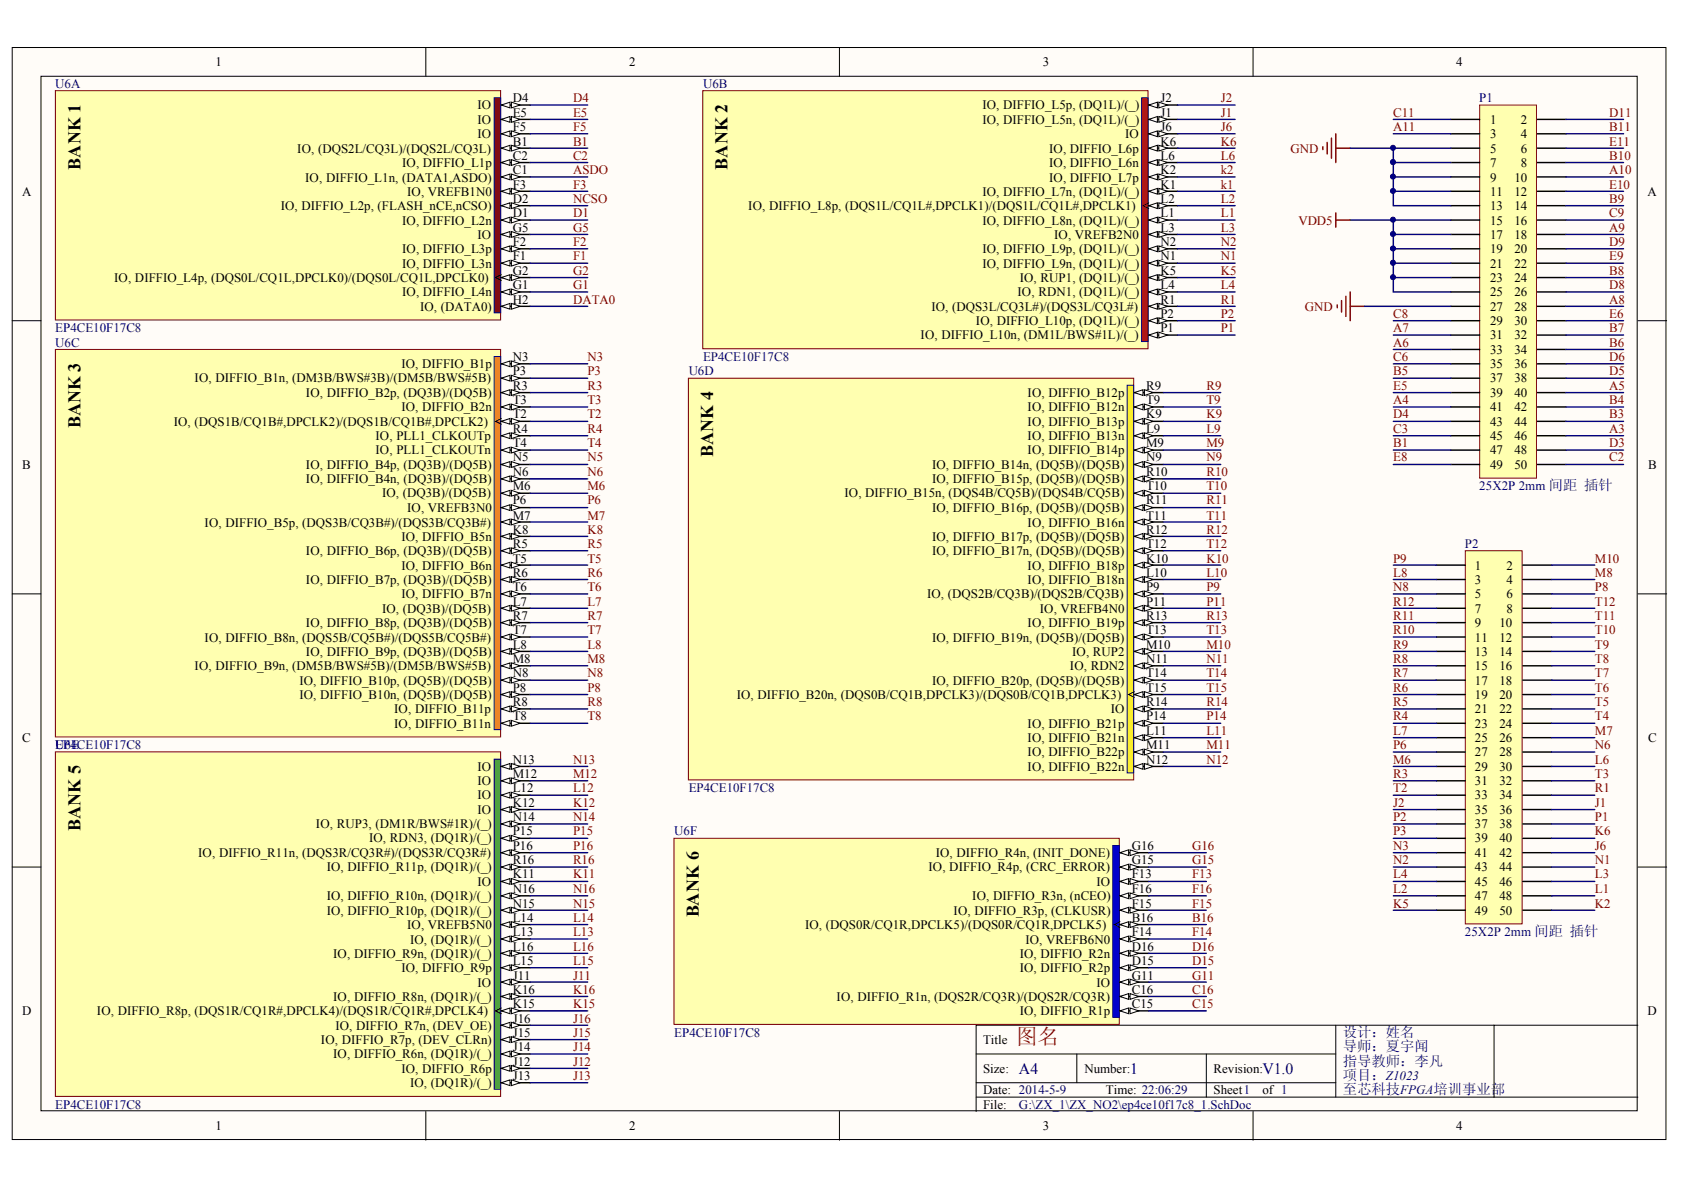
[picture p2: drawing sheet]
<svg xmlns="http://www.w3.org/2000/svg" width="297mm" height="210mm" viewBox="0 0 297 210" stroke-linecap="round" stroke-linejoin="round" font-family="sans-serif">
<defs><g id="words">
<text font-size="3.8" fill="#800000" x="179.2" y="184.2">图名</text>
<g font-size="3.2">
<text x="14.2" y="30" transform="rotate(-90 14.2 30)">BANK 1</text>
<text x="128.3" y="30" transform="rotate(-90 128.3 30)">BANK 2</text>
<text x="14.2" y="75.6" transform="rotate(-90 14.2 75.6)">BANK 3</text>
<text x="125.8" y="80.6" transform="rotate(-90 125.8 80.6)">BANK 4</text>
<text x="14.2" y="146.6" transform="rotate(-90 14.2 146.6)">BANK 5</text>
<text x="123.2" y="161.8" transform="rotate(-90 123.2 161.8)">BANK 6</text>
</g>
<g font-size="2.8" fill="#000080">
<text x="179.7" y="189.4">A4</text>
<text x="199.4" y="189.4">1</text>
<text x="222.7" y="189.4">V1.0</text>
</g>
<g font-size="2.5" fill="#000080">
<text x="236.9" y="182.9">设计：姓名</text>
<text x="236.9" y="185.4">导师：夏宇闻</text>
<text x="236.9" y="188">指导教师：李凡</text>
<text x="236.9" y="190.5">项目：Z1023</text>
<text x="236.9" y="193">至芯科技FPGA培训事业部</text>
</g>
<g font-size="2.3">
<text x="38" y="11.6">1</text>
<text x="111" y="11.6">2</text>
<text x="183.9" y="11.6">3</text>
<text x="256.9" y="11.6">4</text>
<text x="90.4" y="18">D4</text>
<text x="204.7" y="18">J2</text>
<text x="84.2" y="19.2">IO</text>
<text x="84.2" y="21.9">IO</text>
<text x="90.4" y="20.6">E5</text>
<text x="90.4" y="23.2">F5</text>
<text x="173.3" y="19.2">IO, DIFFIO_L5p, (DQ1L)/(_)</text>
<text x="173.3" y="21.9">IO, DIFFIO_L5n, (DQ1L)/(_)</text>
<text x="204.7" y="20.6">J1</text>
<text x="204.7" y="23.2">J6</text>
<text x="262.8" y="21.9">1</text>
<text x="268.3" y="21.9">2</text>
<text x="52.4" y="27">IO, (DQS2L/CQ3L)/(DQS2L/CQ3L)</text>
<text x="70.9" y="29.5">IO, DIFFIO_L1p</text>
<text x="84.2" y="24.4">IO</text>
<text x="90.4" y="25.7">B1</text>
<text x="90.4" y="28.2">C2</text>
<text x="185.1" y="27">IO, DIFFIO_L6p</text>
<text x="185.1" y="29.5">IO, DIFFIO_L6n</text>
<text x="198.5" y="24.4">IO</text>
<text x="204.7" y="25.7">K6</text>
<text x="204.7" y="28.2">L6</text>
<text x="262.8" y="24.4">3</text>
<text x="262.8" y="27">5</text>
<text x="262.8" y="29.5">7</text>
<text x="268.3" y="24.4">4</text>
<text x="268.3" y="27">6</text>
<text x="268.3" y="29.5">8</text>
<text x="3.9" y="34.6">A</text>
<text x="53.8" y="32">IO, DIFFIO_L1n, (DATA1,ASDO)</text>
<text x="71.8" y="34.6">IO, VREFB1N0</text>
<text x="90.4" y="30.8">C1</text>
<text x="90.4" y="33.3">F3</text>
<text x="90.4" y="35.8">D2</text>
<text x="173.3" y="34.6">IO, DIFFIO_L7n, (DQ1L)/(_)</text>
<text x="185.1" y="32">IO, DIFFIO_L7p</text>
<text x="204.7" y="30.8">K2</text>
<text x="204.7" y="33.3">K1</text>
<text x="204.7" y="35.8">L2</text>
<text x="262.8" y="32">9</text>
<text x="262.8" y="34.6">11</text>
<text x="267.1" y="32">10</text>
<text x="267.1" y="34.6">12</text>
<text x="290.6" y="34.6">A</text>
<text x="49.5" y="37.1">IO, DIFFIO_L2p, (FLASH_nCE,nCSO)</text>
<text x="70.9" y="39.6">IO, DIFFIO_L2n</text>
<text x="90.4" y="38.4">D1</text>
<text x="90.4" y="40.9">G5</text>
<text x="132" y="37.1">IO, DIFFIO_L8p, (DQS1L/CQ1L#,DPCLK1)/(DQS1L/CQ1L#,DPCLK1)</text>
<text x="173.3" y="39.6">IO, DIFFIO_L8n, (DQ1L)/(_)</text>
<text x="204.7" y="38.4">L1</text>
<text x="204.7" y="40.9">L3</text>
<text x="262.8" y="37.1">13</text>
<text x="262.8" y="39.6">15</text>
<text x="267.1" y="37.1">14</text>
<text x="267.1" y="39.6">16</text>
<text x="70.9" y="44.7">IO, DIFFIO_L3p</text>
<text x="70.9" y="47.2">IO, DIFFIO_L3n</text>
<text x="84.2" y="42.1">IO</text>
<text x="90.4" y="43.4">F2</text>
<text x="90.4" y="45.9">F1</text>
<text x="173.3" y="44.7">IO, DIFFIO_L9p, (DQ1L)/(_)</text>
<text x="173.3" y="47.2">IO, DIFFIO_L9n, (DQ1L)/(_)</text>
<text x="185.9" y="42.1">IO, VREFB2N0</text>
<text x="204.7" y="43.4">N2</text>
<text x="204.7" y="45.9">N1</text>
<text x="262.8" y="42.1">17</text>
<text x="262.8" y="44.7">19</text>
<text x="262.8" y="47.2">21</text>
<text x="267.1" y="42.1">18</text>
<text x="267.1" y="44.7">20</text>
<text x="267.1" y="47.2">22</text>
<text x="20.1" y="49.7">IO, DIFFIO_L4p, (DQS0L/CQ1L,DPCLK0)/(DQS0L/CQ1L,DPCLK0)</text>
<text x="70.9" y="52.3">IO, DIFFIO_L4n</text>
<text x="90.4" y="48.5">G2</text>
<text x="90.4" y="51">G1</text>
<text x="90.4" y="53.5">H2</text>
<text x="179.5" y="52.3">IO, RDN1, (DQ1L)/(_)</text>
<text x="179.9" y="49.7">IO, RUP1, (DQ1L)/(_)</text>
<text x="204.7" y="48.5">K5</text>
<text x="204.7" y="51">L4</text>
<text x="204.7" y="53.5">R1</text>
<text x="262.8" y="49.7">23</text>
<text x="262.8" y="52.3">25</text>
<text x="267.1" y="49.7">24</text>
<text x="267.1" y="52.3">26</text>
<text x="74.1" y="54.8">IO, (DATA0)</text>
<text x="162.4" y="59.9">IO, DIFFIO_L10n, (DM1L/BWS#1L)/(_)</text>
<text x="164.3" y="54.8">IO, (DQS3L/CQ3L#)/(DQS3L/CQ3L#)</text>
<text x="172.1" y="57.3">IO, DIFFIO_L10p, (DQ1L)/(_)</text>
<text x="204.7" y="56.1">P2</text>
<text x="204.7" y="58.6">P1</text>
<text x="262.8" y="54.8">27</text>
<text x="262.8" y="57.3">29</text>
<text x="262.8" y="59.9">31</text>
<text x="267.1" y="54.8">28</text>
<text x="267.1" y="57.3">30</text>
<text x="267.1" y="59.9">32</text>
<text x="70.8" y="64.9">IO, DIFFIO_B1p</text>
<text x="90.4" y="63.7">N3</text>
<text x="262.8" y="62.4">33</text>
<text x="262.8" y="64.9">35</text>
<text x="267.1" y="62.4">34</text>
<text x="267.1" y="64.9">36</text>
<text x="34.3" y="67.5">IO, DIFFIO_B1n, (DM3B/BWS#3B)/(DM5B/BWS#5B)</text>
<text x="54" y="70">IO, DIFFIO_B2p, (DQ3B)/(DQ5B)</text>
<text x="90.4" y="66.2">P3</text>
<text x="90.4" y="68.7">R3</text>
<text x="90.4" y="71.3">T3</text>
<text x="181.3" y="70">IO, DIFFIO_B12p</text>
<text x="202.2" y="68.7">R9</text>
<text x="202.2" y="71.3">T9</text>
<text x="262.8" y="67.5">37</text>
<text x="262.8" y="70">39</text>
<text x="267.1" y="67.5">38</text>
<text x="267.1" y="70">40</text>
<text x="30.7" y="75.1">IO, (DQS1B/CQ1B#,DPCLK2)/(DQS1B/CQ1B#,DPCLK2)</text>
<text x="66.2" y="77.6">IO, PLL1_CLKOUTp</text>
<text x="70.8" y="72.5">IO, DIFFIO_B2n</text>
<text x="90.4" y="73.8">T2</text>
<text x="90.4" y="76.3">R4</text>
<text x="181.3" y="72.5">IO, DIFFIO_B12n</text>
<text x="181.3" y="75.1">IO, DIFFIO_B13p</text>
<text x="181.3" y="77.6">IO, DIFFIO_B13n</text>
<text x="202.2" y="73.8">K9</text>
<text x="202.2" y="76.3">L9</text>
<text x="262.8" y="72.5">41</text>
<text x="262.8" y="75.1">43</text>
<text x="262.8" y="77.6">45</text>
<text x="267.1" y="72.5">42</text>
<text x="267.1" y="75.1">44</text>
<text x="267.1" y="77.6">46</text>
<text x="3.9" y="82.7">B</text>
<text x="54" y="82.7">IO, DIFFIO_B4p, (DQ3B)/(DQ5B)</text>
<text x="66.2" y="80.1">IO, PLL1_CLKOUTn</text>
<text x="90.4" y="78.9">T4</text>
<text x="90.4" y="81.4">N5</text>
<text x="90.4" y="83.9">N6</text>
<text x="164.4" y="82.7">IO, DIFFIO_B14n, (DQ5B)/(DQ5B)</text>
<text x="181.3" y="80.1">IO, DIFFIO_B14p</text>
<text x="202.2" y="78.9">M9</text>
<text x="202.2" y="81.4">N9</text>
<text x="202.2" y="83.9">R10</text>
<text x="262.8" y="80.1">47</text>
<text x="262.8" y="82.7">49</text>
<text x="267.1" y="80.1">48</text>
<text x="267.1" y="82.7">50</text>
<text x="290.7" y="82.7">B</text>
<text x="54" y="85.2">IO, DIFFIO_B4n, (DQ3B)/(DQ5B)</text>
<text x="67.4" y="87.7">IO, (DQ3B)/(DQ5B)</text>
<text x="90.4" y="86.4">M6</text>
<text x="90.4" y="89">P6</text>
<text x="149" y="87.7">IO, DIFFIO_B15n, (DQS4B/CQ5B)/(DQS4B/CQ5B)</text>
<text x="164.4" y="85.2">IO, DIFFIO_B15p, (DQ5B)/(DQ5B)</text>
<text x="202.2" y="86.4">T10</text>
<text x="202.2" y="89">R11</text>
<text x="36.1" y="92.9">IO, DIFFIO_B5p, (DQS3B/CQ3B#)/(DQS3B/CQ3B#)</text>
<text x="70.8" y="95.4">IO, DIFFIO_B5n</text>
<text x="71.8" y="90.4">IO, VREFB3N0</text>
<text x="90.4" y="91.6">M7</text>
<text x="90.4" y="94.2">K8</text>
<text x="164.4" y="90.4">IO, DIFFIO_B16p, (DQ5B)/(DQ5B)</text>
<text x="164.4" y="95.4">IO, DIFFIO_B17p, (DQ5B)/(DQ5B)</text>
<text x="181.3" y="92.9">IO, DIFFIO_B16n</text>
<text x="202.2" y="91.6">T11</text>
<text x="202.2" y="94.2">R12</text>
<text x="54" y="98">IO, DIFFIO_B6p, (DQ3B)/(DQ5B)</text>
<text x="70.8" y="100.5">IO, DIFFIO_B6n</text>
<text x="90.4" y="96.7">R5</text>
<text x="90.4" y="99.2">T5</text>
<text x="90.4" y="101.8">R6</text>
<text x="164.4" y="98">IO, DIFFIO_B17n, (DQ5B)/(DQ5B)</text>
<text x="181.3" y="100.5">IO, DIFFIO_B18p</text>
<text x="202.2" y="96.7">T12</text>
<text x="202.2" y="99.2">K10</text>
<text x="202.2" y="101.8">L10</text>
<text x="260.2" y="100.5">1</text>
<text x="265.7" y="100.5">2</text>
<text x="54" y="103">IO, DIFFIO_B7p, (DQ3B)/(DQ5B)</text>
<text x="70.8" y="105.6">IO, DIFFIO_B7n</text>
<text x="90.4" y="104.3">T6</text>
<text x="90.4" y="106.8">L7</text>
<text x="163.5" y="105.6">IO, (DQS2B/CQ3B)/(DQS2B/CQ3B)</text>
<text x="181.3" y="103">IO, DIFFIO_B18n</text>
<text x="202.2" y="104.3">P9</text>
<text x="202.2" y="106.8">P11</text>
<text x="260.2" y="103">3</text>
<text x="260.2" y="105.6">5</text>
<text x="265.7" y="103">4</text>
<text x="265.7" y="105.6">6</text>
<text x="36.1" y="113.2">IO, DIFFIO_B8n, (DQS5B/CQ5B#)/(DQS5B/CQ5B#)</text>
<text x="54" y="110.6">IO, DIFFIO_B8p, (DQ3B)/(DQ5B)</text>
<text x="67.4" y="108.1">IO, (DQ3B)/(DQ5B)</text>
<text x="90.4" y="109.4">R7</text>
<text x="90.4" y="111.9">T7</text>
<text x="164.4" y="113.2">IO, DIFFIO_B19n, (DQ5B)/(DQ5B)</text>
<text x="181.3" y="110.6">IO, DIFFIO_B19p</text>
<text x="183.4" y="108.1">IO, VREFB4N0</text>
<text x="202.2" y="109.4">R13</text>
<text x="202.2" y="111.9">T13</text>
<text x="260.2" y="108.1">7</text>
<text x="260.2" y="110.6">9</text>
<text x="260.2" y="113.2">11</text>
<text x="264.5" y="110.6">10</text>
<text x="264.5" y="113.2">12</text>
<text x="265.7" y="108.1">8</text>
<text x="34.3" y="118.2">IO, DIFFIO_B9n, (DM5B/BWS#5B)/(DM5B/BWS#5B)</text>
<text x="54" y="115.7">IO, DIFFIO_B9p, (DQ3B)/(DQ5B)</text>
<text x="90.4" y="114.4">L8</text>
<text x="90.4" y="117">M8</text>
<text x="90.4" y="119.5">N8</text>
<text x="188.7" y="118.2">IO, RDN2</text>
<text x="189.1" y="115.7">IO, RUP2</text>
<text x="202.2" y="114.4">M10</text>
<text x="202.2" y="117">N11</text>
<text x="202.2" y="119.5">T14</text>
<text x="260.2" y="115.7">13</text>
<text x="260.2" y="118.2">15</text>
<text x="264.5" y="115.7">14</text>
<text x="264.5" y="118.2">16</text>
<text x="52.8" y="120.8">IO, DIFFIO_B10p, (DQ5B)/(DQ5B)</text>
<text x="52.8" y="123.3">IO, DIFFIO_B10n, (DQ5B)/(DQ5B)</text>
<text x="69.5" y="125.8">IO, DIFFIO_B11p</text>
<text x="90.4" y="122">P8</text>
<text x="90.4" y="124.5">R8</text>
<text x="130" y="123.3">IO, DIFFIO_B20n, (DQS0B/CQ1B,DPCLK3)/(DQS0B/CQ1B,DPCLK3)</text>
<text x="164.4" y="120.8">IO, DIFFIO_B20p, (DQ5B)/(DQ5B)</text>
<text x="196" y="125.8">IO</text>
<text x="202.2" y="122">T15</text>
<text x="202.2" y="124.5">R14</text>
<text x="260.2" y="120.8">17</text>
<text x="260.2" y="123.3">19</text>
<text x="260.2" y="125.8">21</text>
<text x="264.5" y="120.8">18</text>
<text x="264.5" y="123.3">20</text>
<text x="264.5" y="125.8">22</text>
<text x="3.9" y="130.9">C</text>
<text x="69.5" y="128.3">IO, DIFFIO_B11n</text>
<text x="90.4" y="127.1">T8</text>
<text x="181.3" y="128.3">IO, DIFFIO_B21p</text>
<text x="181.3" y="130.9">IO, DIFFIO_B21n</text>
<text x="202.2" y="127.1">P14</text>
<text x="202.2" y="129.6">L11</text>
<text x="260.2" y="128.3">23</text>
<text x="260.2" y="130.9">25</text>
<text x="264.5" y="128.3">24</text>
<text x="264.5" y="130.9">26</text>
<text x="290.7" y="130.9">C</text>
<text x="84.2" y="135.9">IO</text>
<text x="90.4" y="134.7">N13</text>
<text x="90.4" y="137.2">M12</text>
<text x="181.3" y="133.4">IO, DIFFIO_B22p</text>
<text x="181.3" y="135.9">IO, DIFFIO_B22n</text>
<text x="202.2" y="132.1">M11</text>
<text x="202.2" y="134.7">N12</text>
<text x="260.2" y="133.4">27</text>
<text x="260.2" y="135.9">29</text>
<text x="264.5" y="133.4">28</text>
<text x="264.5" y="135.9">30</text>
<text x="84.2" y="138.5">IO</text>
<text x="84.2" y="141">IO</text>
<text x="84.2" y="143.5">IO</text>
<text x="90.4" y="139.7">L12</text>
<text x="90.4" y="142.3">K12</text>
<text x="260.2" y="138.5">31</text>
<text x="260.2" y="141">33</text>
<text x="260.2" y="143.5">35</text>
<text x="264.5" y="138.5">32</text>
<text x="264.5" y="141">34</text>
<text x="264.5" y="143.5">36</text>
<text x="55.7" y="146.1">IO, RUP3, (DM1R/BWS#1R)/(_)</text>
<text x="65.1" y="148.6">IO, RDN3, (DQ1R)/(_)</text>
<text x="90.4" y="144.8">N14</text>
<text x="90.4" y="147.3">P15</text>
<text x="90.4" y="149.9">P16</text>
<text x="199.6" y="149.9">G16</text>
<text x="260.2" y="146.1">37</text>
<text x="260.2" y="148.6">39</text>
<text x="264.5" y="146.1">38</text>
<text x="264.5" y="148.6">40</text>
<text x="35" y="151.1">IO, DIFFIO_R11n, (DQS3R/CQ3R#)/(DQS3R/CQ3R#)</text>
<text x="57.6" y="153.7">IO, DIFFIO_R11p, (DQ1R)/(_)</text>
<text x="90.4" y="152.4">R16</text>
<text x="90.4" y="154.9">K11</text>
<text x="163.8" y="153.7">IO, DIFFIO_R4p, (CRC_ERROR)</text>
<text x="165" y="151.1">IO, DIFFIO_R4n, (INIT_DONE)</text>
<text x="199.6" y="152.4">G15</text>
<text x="199.6" y="154.9">F13</text>
<text x="260.2" y="151.1">41</text>
<text x="260.2" y="153.7">43</text>
<text x="264.5" y="151.1">42</text>
<text x="264.5" y="153.7">44</text>
<text x="57.6" y="158.7">IO, DIFFIO_R10n, (DQ1R)/(_)</text>
<text x="57.6" y="161.4">IO, DIFFIO_R10p, (DQ1R)/(_)</text>
<text x="84.2" y="156.2">IO</text>
<text x="90.4" y="157.5">N16</text>
<text x="90.4" y="160.1">N15</text>
<text x="168.2" y="161.4">IO, DIFFIO_R3p, (CLKUSR)</text>
<text x="171.5" y="158.7">IO, DIFFIO_R3n, (nCEO)</text>
<text x="193.4" y="156.2">IO</text>
<text x="199.6" y="157.5">F16</text>
<text x="199.6" y="160.1">F15</text>
<text x="260.2" y="156.2">45</text>
<text x="260.2" y="158.7">47</text>
<text x="260.2" y="161.4">49</text>
<text x="264.5" y="156.2">46</text>
<text x="264.5" y="158.7">48</text>
<text x="264.5" y="161.4">50</text>
<text x="71.8" y="163.9">IO, VREFB5N0</text>
<text x="72.3" y="166.4">IO, (DQ1R)/(_)</text>
<text x="90.4" y="162.6">L14</text>
<text x="90.4" y="165.2">L13</text>
<text x="90.4" y="167.7">L16</text>
<text x="142" y="163.9">IO, (DQS0R/CQ1R,DPCLK5)/(DQS0R/CQ1R,DPCLK5)</text>
<text x="180.9" y="166.4">IO, VREFB6N0</text>
<text x="199.6" y="162.6">B16</text>
<text x="199.6" y="165.2">F14</text>
<text x="199.6" y="167.7">D16</text>
<text x="58.8" y="169">IO, DIFFIO_R9n, (DQ1R)/(_)</text>
<text x="70.8" y="171.5">IO, DIFFIO_R9p</text>
<text x="90.4" y="170.2">L15</text>
<text x="90.4" y="172.8">J11</text>
<text x="179.9" y="169">IO, DIFFIO_R2n</text>
<text x="179.9" y="171.5">IO, DIFFIO_R2p</text>
<text x="199.6" y="170.2">D15</text>
<text x="199.6" y="172.8">G11</text>
<text x="3.9" y="179.1">D</text>
<text x="17.1" y="179.1">IO, DIFFIO_R8p, (DQS1R/CQ1R#,DPCLK4)/(DQS1R/CQ1R#,DPCLK4)</text>
<text x="58.8" y="176.6">IO, DIFFIO_R8n, (DQ1R)/(_)</text>
<text x="84.2" y="174">IO</text>
<text x="90.4" y="175.3">K16</text>
<text x="90.4" y="177.8">K15</text>
<text x="147.6" y="176.6">IO, DIFFIO_R1n, (DQS2R/CQ3R)/(DQS2R/CQ3R)</text>
<text x="179.9" y="179.1">IO, DIFFIO_R1p</text>
<text x="193.4" y="174">IO</text>
<text x="199.6" y="175.3">C16</text>
<text x="199.6" y="177.8">C15</text>
<text x="290.6" y="179.1">D</text>
<text x="56.6" y="184.2">IO, DIFFIO_R7p, (DEV_CLRn)</text>
<text x="59.2" y="181.6">IO, DIFFIO_R7n, (DEV_OE)</text>
<text x="90.4" y="180.4">J16</text>
<text x="90.4" y="182.9">J15</text>
<text x="90.4" y="185.4">J14</text>
<text x="173.4" y="184.2">Title</text>
<text x="58.8" y="186.7">IO, DIFFIO_R6n, (DQ1R)/(_)</text>
<text x="70.8" y="189.2">IO, DIFFIO_R6p</text>
<text x="72.3" y="191.8">IO, (DQ1R)/(_)</text>
<text x="90.4" y="188">J12</text>
<text x="90.4" y="190.5">J13</text>
<text x="173.4" y="189.2">Size:</text>
<text x="191.3" y="189.2">Number:</text>
<text x="214.1" y="189.2">Revision:</text>
<text x="173.4" y="193">Date: 2014-5-9</text>
<text x="173.4" y="195.6">File:</text>
<text x="195.1" y="193">Time: 22:06:29</text>
<text x="214.1" y="193">Sheet1</text>
<text x="222.7" y="193">of 1</text>
<text x="38" y="199.4">1</text>
<text x="111" y="199.4">2</text>
<text x="183.9" y="199.4">3</text>
<text x="256.9" y="199.4">4</text>
</g>
<g font-size="2.3" fill="#000080">
<text x="9.8" y="15.4">U6A</text>
<text x="124" y="15.4">U6B</text>
<text x="260.9" y="18">P1</text>
<text x="9.8" y="58.6">EP4CE10F17C8</text>
<text x="9.8" y="61.1">U6C</text>
<text x="124" y="63.7">EP4CE10F17C8</text>
<text x="121.5" y="66.2">U6D</text>
<text x="260.9" y="86.4">25X2P 2mm 间距 插针</text>
<text x="258.4" y="96.7">P2</text>
<text x="9.8" y="132.1">EP4CE10F17C8</text>
<text x="9.8" y="132.1">U6E</text>
<text x="121.5" y="139.7">EP4CE10F17C8</text>
<text x="118.9" y="147.3">U6F</text>
<text x="258.4" y="165.2">25X2P 2mm 间距 插针</text>
<text x="118.9" y="182.9">EP4CE10F17C8</text>
<text x="9.8" y="195.6">EP4CE10F17C8</text>
<text x="179.7" y="195.6">G:\ZX_1\ZX_NO2\ep4ce10f17c8_1.SchDoc</text>
</g>
<g font-size="2.3" fill="#800000">
<text x="101.1" y="18">D4</text>
<text x="215.3" y="18">J2</text>
<text x="101.1" y="20.6">E5</text>
<text x="101.1" y="23.2">F5</text>
<text x="215.3" y="20.6">J1</text>
<text x="215.3" y="23.2">J6</text>
<text x="245.7" y="20.6">C11</text>
<text x="245.7" y="23.2">A11</text>
<text x="283.9" y="20.6">D11</text>
<text x="283.9" y="23.2">B11</text>
<text x="101.1" y="28.2">C2</text>
<text x="101.1" y="25.7">B1</text>
<text x="215.3" y="25.7">K6</text>
<text x="215.3" y="28.2">L6</text>
<text x="227.6" y="27">GND</text>
<text x="283.9" y="25.7">E11</text>
<text x="283.9" y="28.2">B10</text>
<text x="101.1" y="30.8">ASDO</text>
<text x="101.1" y="35.8">NCSO</text>
<text x="101.1" y="33.3">F3</text>
<text x="215.3" y="33.3">k1</text>
<text x="215.3" y="35.8">L2</text>
<text x="215.3" y="30.8">k2</text>
<text x="283.9" y="30.8">A10</text>
<text x="283.9" y="35.8">B9</text>
<text x="283.9" y="33.3">E10</text>
<text x="101.1" y="38.4">D1</text>
<text x="101.1" y="40.9">G5</text>
<text x="215.3" y="38.4">L1</text>
<text x="215.3" y="40.9">L3</text>
<text x="229" y="39.6">VDD5</text>
<text x="283.9" y="38.4">C9</text>
<text x="283.9" y="40.9">A9</text>
<text x="101.1" y="43.4">F2</text>
<text x="101.1" y="45.9">F1</text>
<text x="215.3" y="45.9">N1</text>
<text x="215.3" y="43.4">N2</text>
<text x="283.9" y="43.4">D9</text>
<text x="283.9" y="45.9">E9</text>
<text x="101.1" y="53.5">DATA0</text>
<text x="101.1" y="48.5">G2</text>
<text x="101.1" y="51">G1</text>
<text x="215.3" y="53.5">R1</text>
<text x="215.3" y="48.5">K5</text>
<text x="215.3" y="51">L4</text>
<text x="283.9" y="48.5">B8</text>
<text x="283.9" y="51">D8</text>
<text x="283.9" y="53.5">A8</text>
<text x="215.3" y="58.6">P1</text>
<text x="215.3" y="56.1">P2</text>
<text x="230.2" y="54.8">GND</text>
<text x="245.7" y="56.1">C8</text>
<text x="245.7" y="58.6">A7</text>
<text x="283.9" y="56.1">E6</text>
<text x="283.9" y="58.6">B7</text>
<text x="103.6" y="63.7">N3</text>
<text x="245.7" y="61.1">A6</text>
<text x="245.7" y="63.7">C6</text>
<text x="283.9" y="61.1">B6</text>
<text x="283.9" y="63.7">D6</text>
<text x="103.6" y="68.7">R3</text>
<text x="103.6" y="71.3">T3</text>
<text x="103.6" y="66.2">P3</text>
<text x="212.8" y="68.7">R9</text>
<text x="212.8" y="71.3">T9</text>
<text x="245.7" y="66.2">B5</text>
<text x="245.7" y="68.7">E5</text>
<text x="245.7" y="71.3">A4</text>
<text x="283.9" y="66.2">D5</text>
<text x="283.9" y="68.7">A5</text>
<text x="283.9" y="71.3">B4</text>
<text x="103.6" y="73.8">T2</text>
<text x="103.6" y="76.3">R4</text>
<text x="212.8" y="76.3">L9</text>
<text x="212.8" y="73.8">K9</text>
<text x="245.7" y="73.8">D4</text>
<text x="245.7" y="76.3">C3</text>
<text x="283.9" y="73.8">B3</text>
<text x="283.9" y="76.3">A3</text>
<text x="103.6" y="78.9">T4</text>
<text x="103.6" y="81.4">N5</text>
<text x="103.6" y="83.9">N6</text>
<text x="212.8" y="78.9">M9</text>
<text x="212.8" y="81.4">N9</text>
<text x="212.8" y="83.9">R10</text>
<text x="245.7" y="78.9">B1</text>
<text x="245.7" y="81.4">E8</text>
<text x="283.9" y="78.9">D3</text>
<text x="283.9" y="81.4">C2</text>
<text x="103.6" y="89">P6</text>
<text x="103.6" y="86.4">M6</text>
<text x="212.8" y="86.4">T10</text>
<text x="212.8" y="89">R11</text>
<text x="103.6" y="91.6">M7</text>
<text x="103.6" y="94.2">K8</text>
<text x="212.8" y="91.6">T11</text>
<text x="212.8" y="94.2">R12</text>
<text x="103.6" y="96.7">R5</text>
<text x="103.6" y="99.2">T5</text>
<text x="103.6" y="101.8">R6</text>
<text x="212.8" y="96.7">T12</text>
<text x="212.8" y="99.2">K10</text>
<text x="212.8" y="101.8">L10</text>
<text x="245.7" y="99.2">P9</text>
<text x="245.7" y="101.8">L8</text>
<text x="281.3" y="99.2">M10</text>
<text x="281.3" y="101.8">M8</text>
<text x="103.6" y="104.3">T6</text>
<text x="103.6" y="106.8">L7</text>
<text x="212.8" y="104.3">P9</text>
<text x="212.8" y="106.8">P11</text>
<text x="245.7" y="104.3">N8</text>
<text x="245.7" y="106.8">R12</text>
<text x="281.3" y="104.3">P8</text>
<text x="281.3" y="106.8">T12</text>
<text x="103.6" y="109.4">R7</text>
<text x="103.6" y="111.9">T7</text>
<text x="212.8" y="111.9">T13</text>
<text x="212.8" y="109.4">R13</text>
<text x="245.7" y="109.4">R11</text>
<text x="245.7" y="111.9">R10</text>
<text x="281.3" y="109.4">T11</text>
<text x="281.3" y="111.9">T10</text>
<text x="103.6" y="114.4">L8</text>
<text x="103.6" y="117">M8</text>
<text x="103.6" y="119.5">N8</text>
<text x="212.8" y="119.5">T14</text>
<text x="212.8" y="117">N11</text>
<text x="212.8" y="114.4">M10</text>
<text x="245.7" y="114.4">R9</text>
<text x="245.7" y="117">R8</text>
<text x="245.7" y="119.5">R7</text>
<text x="281.3" y="114.4">T9</text>
<text x="281.3" y="117">T8</text>
<text x="281.3" y="119.5">T7</text>
<text x="103.6" y="122">P8</text>
<text x="103.6" y="124.5">R8</text>
<text x="212.8" y="124.5">R14</text>
<text x="212.8" y="122">T15</text>
<text x="245.7" y="122">R6</text>
<text x="245.7" y="124.5">R5</text>
<text x="281.3" y="122">T6</text>
<text x="281.3" y="124.5">T5</text>
<text x="103.6" y="127.1">T8</text>
<text x="212.8" y="127.1">P14</text>
<text x="212.8" y="129.6">L11</text>
<text x="245.7" y="127.1">R4</text>
<text x="245.7" y="129.6">L7</text>
<text x="281.3" y="127.1">T4</text>
<text x="281.3" y="129.6">M7</text>
<text x="101.1" y="134.7">N13</text>
<text x="101.1" y="137.2">M12</text>
<text x="212.8" y="134.7">N12</text>
<text x="212.8" y="132.1">M11</text>
<text x="245.7" y="132.1">P6</text>
<text x="245.7" y="134.7">M6</text>
<text x="245.7" y="137.2">R3</text>
<text x="281.3" y="132.1">N6</text>
<text x="281.3" y="134.7">L6</text>
<text x="281.3" y="137.2">T3</text>
<text x="101.1" y="142.3">K12</text>
<text x="101.1" y="139.7">L12</text>
<text x="245.7" y="139.7">T2</text>
<text x="245.7" y="142.3">J2</text>
<text x="281.3" y="142.3">J1</text>
<text x="281.3" y="139.7">R1</text>
<text x="101.1" y="147.3">P15</text>
<text x="101.1" y="149.9">P16</text>
<text x="101.1" y="144.8">N14</text>
<text x="210.3" y="149.9">G16</text>
<text x="245.7" y="144.8">P2</text>
<text x="245.7" y="147.3">P3</text>
<text x="245.7" y="149.9">N3</text>
<text x="281.3" y="144.8">P1</text>
<text x="281.3" y="147.3">K6</text>
<text x="281.3" y="149.9">J6</text>
<text x="101.1" y="152.4">R16</text>
<text x="101.1" y="154.9">K11</text>
<text x="210.3" y="152.4">G15</text>
<text x="210.3" y="154.9">F13</text>
<text x="245.7" y="152.4">N2</text>
<text x="245.7" y="154.9">L4</text>
<text x="281.3" y="152.4">N1</text>
<text x="281.3" y="154.9">L3</text>
<text x="101.1" y="157.5">N16</text>
<text x="101.1" y="160.1">N15</text>
<text x="210.3" y="160.1">F15</text>
<text x="210.3" y="157.5">F16</text>
<text x="245.7" y="157.5">L2</text>
<text x="245.7" y="160.1">K5</text>
<text x="281.3" y="157.5">L1</text>
<text x="281.3" y="160.1">K2</text>
<text x="101.1" y="167.7">L16</text>
<text x="101.1" y="165.2">L13</text>
<text x="101.1" y="162.6">L14</text>
<text x="210.3" y="162.6">B16</text>
<text x="210.3" y="167.7">D16</text>
<text x="210.3" y="165.2">F14</text>
<text x="101.1" y="170.2">L15</text>
<text x="101.1" y="172.8">J11</text>
<text x="210.3" y="170.2">D15</text>
<text x="210.3" y="172.8">G11</text>
<text x="101.1" y="175.3">K16</text>
<text x="101.1" y="177.8">K15</text>
<text x="210.3" y="175.3">C16</text>
<text x="210.3" y="177.8">C15</text>
<text x="101.1" y="182.9">J15</text>
<text x="101.1" y="180.4">J16</text>
<text x="101.1" y="185.4">J14</text>
<text x="101.1" y="188">J12</text>
<text x="101.1" y="190.5">J13</text>
</g>
</g></defs>
<g fill="#fffcf8" stroke="#000" stroke-width=".18">
<path d="M2.2 8.4h291.7v192.6h-291.7z"/>
<path d="M7.2 13.5h281.6v182.4h-281.6z"/>
</g>
<g fill="none" stroke="#000" stroke-width=".18">
<path d="M75.1 8.4v5.1M148.1 8.4v5.1M221 8.4v5.1M2.2 56.6h5M288.9 56.6h5.1M2.2 104.8h5M288.9 104.8h5.1M2.2 152.9h5M288.9 152.9h5.1M75.1 196.1v5M148.1 196.1v5M172.2 185.9h63.4"/>
<path d="M172.2 193.5h116.7M172.2 191h63.4M189.9 185.9v5.1M212.8 185.9v7.6M221 196.1v5M235.6 180.8v12.7M263.5 180.8h-91.3v15.3M288.9 180.8h-25.4v12.7"/>
</g>
<path d="M9.8 16h78.5v40.4h-78.5z" fill="#ffffb0" stroke="#800000" stroke-width=".18"/>
<path d="M87.2 17.3h1.1v37.9h-1.1z" fill="#800000" stroke="#000080" stroke-width=".18"/>
<path d="M88.4 18.5h5.1" fill="none" stroke="#000" stroke-width=".25"/>
<g fill="#fffcf8" stroke="#000" stroke-width=".18">
<path d="M88.4 18.5l1.6-.5v1z"/>
<path d="M90.2 18l1.5 .5-1.5 .5z"/>
</g>
<path d="M88.4 21.1h5.1" fill="none" stroke="#000" stroke-width=".25"/>
<g fill="#fffcf8" stroke="#000" stroke-width=".18">
<path d="M88.4 21.1l1.6-.5v1z"/>
<path d="M90.2 20.6l1.5 .5-1.5 .5z"/>
</g>
<path d="M88.4 23.6h5.1" fill="none" stroke="#000" stroke-width=".25"/>
<g fill="#fffcf8" stroke="#000" stroke-width=".18">
<path d="M88.4 23.6l1.6-.5v1z"/>
<path d="M90.2 23.1l1.5 .5-1.5 .5z"/>
</g>
<path d="M88.4 26.1h5.1" fill="none" stroke="#000" stroke-width=".25"/>
<g fill="#fffcf8" stroke="#000" stroke-width=".18">
<path d="M88.4 26.1l1.6-.5v1z"/>
<path d="M90.2 25.6l1.5 .5-1.5 .5z"/>
</g>
<path d="M88.4 28.7h5.1" fill="none" stroke="#000" stroke-width=".25"/>
<g fill="#fffcf8" stroke="#000" stroke-width=".18">
<path d="M88.4 28.7l1.6-.5v1z"/>
<path d="M90.2 28.2l1.5 .5-1.5 .5z"/>
</g>
<path d="M88.4 31.2h5.1" fill="none" stroke="#000" stroke-width=".25"/>
<g fill="#fffcf8" stroke="#000" stroke-width=".18">
<path d="M88.4 31.2l1.6-.5v1z"/>
<path d="M90.2 30.7l1.5 .5-1.5 .5z"/>
</g>
<path d="M88.4 33.7h5.1" fill="none" stroke="#000" stroke-width=".25"/>
<g fill="#fffcf8" stroke="#000" stroke-width=".18">
<path d="M88.4 33.7l1.6-.5v1.1z"/>
<path d="M90.2 33.2l1.5 .5-1.5 .6z"/>
</g>
<path d="M88.4 36.3h5.1" fill="none" stroke="#000" stroke-width=".25"/>
<g fill="#fffcf8" stroke="#000" stroke-width=".18">
<path d="M88.4 36.3l1.6-.5v1z"/>
<path d="M90.2 35.8l1.5 .5-1.5 .5z"/>
</g>
<path d="M88.4 38.8h5.1" fill="none" stroke="#000" stroke-width=".25"/>
<g fill="#fffcf8" stroke="#000" stroke-width=".18">
<path d="M88.4 38.8l1.6-.5v1z"/>
<path d="M90.2 38.3l1.5 .5-1.5 .5z"/>
</g>
<path d="M88.4 41.4h5.1" fill="none" stroke="#000" stroke-width=".25"/>
<g fill="#fffcf8" stroke="#000" stroke-width=".18">
<path d="M88.4 41.4l1.6-.6v1.1z"/>
<path d="M90.2 40.8l1.5 .6-1.5 .5z"/>
</g>
<path d="M88.4 43.9h5.1" fill="none" stroke="#000" stroke-width=".25"/>
<g fill="#fffcf8" stroke="#000" stroke-width=".18">
<path d="M88.4 43.9l1.6-.5v1z"/>
<path d="M90.2 43.4l1.5 .5-1.5 .5z"/>
</g>
<path d="M88.4 46.4h5.1" fill="none" stroke="#000" stroke-width=".25"/>
<g fill="#fffcf8" stroke="#000" stroke-width=".18">
<path d="M88.4 46.4l1.6-.5v1z"/>
<path d="M90.2 45.9l1.5 .5-1.5 .5z"/>
</g>
<path d="M88.4 49h5.1" fill="none" stroke="#000" stroke-width=".25"/>
<path d="M88.4 48.5l-1 .5 1 .5" fill="none" stroke="#000" stroke-width=".18"/>
<g fill="#fffcf8" stroke="#000" stroke-width=".18">
<path d="M88.4 49l1.6-.5v1z"/>
<path d="M90.2 48.5l1.5 .5-1.5 .5z"/>
</g>
<path d="M88.4 51.5h5.1" fill="none" stroke="#000" stroke-width=".25"/>
<g fill="#fffcf8" stroke="#000" stroke-width=".18">
<path d="M88.4 51.5l1.6-.5v1z"/>
<path d="M90.2 51l1.5 .5-1.5 .5z"/>
</g>
<path d="M88.4 54h5.1" fill="none" stroke="#000" stroke-width=".25"/>
<g fill="#fffcf8" stroke="#000" stroke-width=".18">
<path d="M88.4 54l1.6-.5v1z"/>
<path d="M90.2 53.5l1.5 .5-1.5 .5z"/>
</g>
<path d="M124 16h78.5v45.5h-78.5z" fill="#ffffb0" stroke="#800000" stroke-width=".18"/>
<path d="M201.4 17.3h1.1v42.9h-1.1z" fill="#f00" stroke="#000080" stroke-width=".18"/>
<path d="M202.6 18.5h5.1" fill="none" stroke="#000" stroke-width=".25"/>
<g fill="#fffcf8" stroke="#000" stroke-width=".18">
<path d="M202.6 18.5l1.6-.5v1z"/>
<path d="M204.4 18l1.5 .5-1.5 .5z"/>
</g>
<path d="M202.6 21.1h5.1" fill="none" stroke="#000" stroke-width=".25"/>
<g fill="#fffcf8" stroke="#000" stroke-width=".18">
<path d="M202.6 21.1l1.6-.5v1z"/>
<path d="M204.4 20.6l1.5 .5-1.5 .5z"/>
</g>
<path d="M202.6 23.6h5.1" fill="none" stroke="#000" stroke-width=".25"/>
<g fill="#fffcf8" stroke="#000" stroke-width=".18">
<path d="M202.6 23.6l1.6-.5v1z"/>
<path d="M204.4 23.1l1.5 .5-1.5 .5z"/>
</g>
<path d="M202.6 26.1h5.1" fill="none" stroke="#000" stroke-width=".25"/>
<g fill="#fffcf8" stroke="#000" stroke-width=".18">
<path d="M202.6 26.1l1.6-.5v1z"/>
<path d="M204.4 25.6l1.5 .5-1.5 .5z"/>
</g>
<path d="M202.6 28.7h5.1" fill="none" stroke="#000" stroke-width=".25"/>
<g fill="#fffcf8" stroke="#000" stroke-width=".18">
<path d="M202.6 28.7l1.6-.5v1z"/>
<path d="M204.4 28.2l1.5 .5-1.5 .5z"/>
</g>
<path d="M202.6 31.2h5.1" fill="none" stroke="#000" stroke-width=".25"/>
<g fill="#fffcf8" stroke="#000" stroke-width=".18">
<path d="M202.6 31.2l1.6-.5v1z"/>
<path d="M204.4 30.7l1.5 .5-1.5 .5z"/>
</g>
<path d="M202.6 33.7h5.1" fill="none" stroke="#000" stroke-width=".25"/>
<g fill="#fffcf8" stroke="#000" stroke-width=".18">
<path d="M202.6 33.7l1.6-.5v1.1z"/>
<path d="M204.4 33.2l1.5 .5-1.5 .6z"/>
</g>
<path d="M202.6 36.3h5.1" fill="none" stroke="#000" stroke-width=".25"/>
<path d="M202.6 35.8l-1 .5 1 .5" fill="none" stroke="#000" stroke-width=".18"/>
<g fill="#fffcf8" stroke="#000" stroke-width=".18">
<path d="M202.6 36.3l1.6-.5v1z"/>
<path d="M204.4 35.8l1.5 .5-1.5 .5z"/>
</g>
<path d="M202.6 38.8h5.1" fill="none" stroke="#000" stroke-width=".25"/>
<g fill="#fffcf8" stroke="#000" stroke-width=".18">
<path d="M202.6 38.8l1.6-.5v1z"/>
<path d="M204.4 38.3l1.5 .5-1.5 .5z"/>
</g>
<path d="M202.6 41.4h5.1" fill="none" stroke="#000" stroke-width=".25"/>
<g fill="#fffcf8" stroke="#000" stroke-width=".18">
<path d="M202.6 41.4l1.6-.6v1.1z"/>
<path d="M204.4 40.8l1.5 .6-1.5 .5z"/>
</g>
<path d="M202.6 43.9h5.1" fill="none" stroke="#000" stroke-width=".25"/>
<g fill="#fffcf8" stroke="#000" stroke-width=".18">
<path d="M202.6 43.9l1.6-.5v1z"/>
<path d="M204.4 43.4l1.5 .5-1.5 .5z"/>
</g>
<path d="M202.6 46.4h5.1" fill="none" stroke="#000" stroke-width=".25"/>
<g fill="#fffcf8" stroke="#000" stroke-width=".18">
<path d="M202.6 46.4l1.6-.5v1z"/>
<path d="M204.4 45.9l1.5 .5-1.5 .5z"/>
</g>
<path d="M202.6 49h5.1" fill="none" stroke="#000" stroke-width=".25"/>
<g fill="#fffcf8" stroke="#000" stroke-width=".18">
<path d="M202.6 49l1.6-.5v1z"/>
<path d="M204.4 48.5l1.5 .5-1.5 .5z"/>
</g>
<path d="M202.6 51.5h5.1" fill="none" stroke="#000" stroke-width=".25"/>
<g fill="#fffcf8" stroke="#000" stroke-width=".18">
<path d="M202.6 51.5l1.6-.5v1z"/>
<path d="M204.4 51l1.5 .5-1.5 .5z"/>
</g>
<path d="M202.6 54h5.1" fill="none" stroke="#000" stroke-width=".25"/>
<g fill="#fffcf8" stroke="#000" stroke-width=".18">
<path d="M202.6 54l1.6-.5v1z"/>
<path d="M204.4 53.5l1.5 .5-1.5 .5z"/>
</g>
<path d="M202.6 56.6h5.1" fill="none" stroke="#000" stroke-width=".25"/>
<g fill="#fffcf8" stroke="#000" stroke-width=".18">
<path d="M202.6 56.6l1.6-.5v1z"/>
<path d="M204.4 56.1l1.5 .5-1.5 .5z"/>
</g>
<path d="M202.6 59.1h5.1" fill="none" stroke="#000" stroke-width=".25"/>
<g fill="#fffcf8" stroke="#000" stroke-width=".18">
<path d="M202.6 59.1l1.6-.5v1z"/>
<path d="M204.4 58.6l1.5 .5-1.5 .5z"/>
</g>
<path d="M9.8 61.6h78.5v68.4h-78.5z" fill="#ffffb0" stroke="#800000" stroke-width=".18"/>
<path d="M87.2 62.9h1.1v65.8h-1.1z" fill="#fd8300" stroke="#000080" stroke-width=".18"/>
<path d="M88.4 64.2h5.1" fill="none" stroke="#000" stroke-width=".25"/>
<g fill="#fffcf8" stroke="#000" stroke-width=".18">
<path d="M88.4 64.2l1.6-.5v1z"/>
<path d="M90.2 63.7l1.5 .5-1.5 .5z"/>
</g>
<path d="M88.4 66.7h5.1" fill="none" stroke="#000" stroke-width=".25"/>
<g fill="#fffcf8" stroke="#000" stroke-width=".18">
<path d="M88.4 66.7l1.6-.5v1z"/>
<path d="M90.2 66.2l1.5 .5-1.5 .5z"/>
</g>
<path d="M88.4 69.2h5.1" fill="none" stroke="#000" stroke-width=".25"/>
<g fill="#fffcf8" stroke="#000" stroke-width=".18">
<path d="M88.4 69.2l1.6-.5v1.1z"/>
<path d="M90.2 68.7l1.5 .5-1.5 .6z"/>
</g>
<path d="M88.4 71.8h5.1" fill="none" stroke="#000" stroke-width=".25"/>
<g fill="#fffcf8" stroke="#000" stroke-width=".18">
<path d="M88.4 71.8l1.6-.5v1z"/>
<path d="M90.2 71.3l1.5 .5-1.5 .5z"/>
</g>
<path d="M88.4 74.3h5.1" fill="none" stroke="#000" stroke-width=".25"/>
<path d="M88.4 73.8l-1 .5 1 .5" fill="none" stroke="#000" stroke-width=".18"/>
<g fill="#fffcf8" stroke="#000" stroke-width=".18">
<path d="M88.4 74.3l1.6-.5v1z"/>
<path d="M90.2 73.8l1.5 .5-1.5 .5z"/>
</g>
<path d="M88.4 76.9h5.1" fill="none" stroke="#000" stroke-width=".25"/>
<g fill="#fffcf8" stroke="#000" stroke-width=".18">
<path d="M88.4 76.9l1.6-.5v1z"/>
<path d="M90.2 76.4l1.5 .5-1.5 .5z"/>
</g>
<path d="M88.4 79.4h5.1" fill="none" stroke="#000" stroke-width=".25"/>
<g fill="#fffcf8" stroke="#000" stroke-width=".18">
<path d="M88.4 79.4l1.6-.5v1z"/>
<path d="M90.2 78.9l1.5 .5-1.5 .5z"/>
</g>
<path d="M88.4 81.9h5.1" fill="none" stroke="#000" stroke-width=".25"/>
<g fill="#fffcf8" stroke="#000" stroke-width=".18">
<path d="M88.4 81.9l1.6-.5v1z"/>
<path d="M90.2 81.4l1.5 .5-1.5 .5z"/>
</g>
<path d="M88.4 84.5h5.1" fill="none" stroke="#000" stroke-width=".25"/>
<g fill="#fffcf8" stroke="#000" stroke-width=".18">
<path d="M88.4 84.5l1.6-.5v1z"/>
<path d="M90.2 84l1.5 .5-1.5 .5z"/>
</g>
<path d="M88.4 87h5.1" fill="none" stroke="#000" stroke-width=".25"/>
<g fill="#fffcf8" stroke="#000" stroke-width=".18">
<path d="M88.4 87l1.6-.5v1z"/>
<path d="M90.2 86.5l1.5 .5-1.5 .5z"/>
</g>
<path d="M88.4 89.5h5.1" fill="none" stroke="#000" stroke-width=".25"/>
<g fill="#fffcf8" stroke="#000" stroke-width=".18">
<path d="M88.4 89.5l1.6-.5v1z"/>
<path d="M90.2 89l1.5 .5-1.5 .5z"/>
</g>
<path d="M88.4 92.1h5.1" fill="none" stroke="#000" stroke-width=".25"/>
<g fill="#fffcf8" stroke="#000" stroke-width=".18">
<path d="M88.4 92.1l1.6-.5v1z"/>
<path d="M90.2 91.6l1.5 .5-1.5 .5z"/>
</g>
<path d="M88.4 94.6h5.1" fill="none" stroke="#000" stroke-width=".25"/>
<g fill="#fffcf8" stroke="#000" stroke-width=".18">
<path d="M88.4 94.6l1.6-.5v1z"/>
<path d="M90.2 94.1l1.5 .5-1.5 .5z"/>
</g>
<path d="M88.4 97.1h5.1" fill="none" stroke="#000" stroke-width=".25"/>
<g fill="#fffcf8" stroke="#000" stroke-width=".18">
<path d="M88.4 97.1l1.6-.5v1.1z"/>
<path d="M90.2 96.6l1.5 .5-1.5 .6z"/>
</g>
<path d="M88.4 99.7h5.1" fill="none" stroke="#000" stroke-width=".25"/>
<g fill="#fffcf8" stroke="#000" stroke-width=".18">
<path d="M88.4 99.7l1.6-.5v1z"/>
<path d="M90.2 99.2l1.5 .5-1.5 .5z"/>
</g>
<path d="M88.4 102.2h5.1" fill="none" stroke="#000" stroke-width=".25"/>
<g fill="#fffcf8" stroke="#000" stroke-width=".18">
<path d="M88.4 102.2l1.6-.5v1z"/>
<path d="M90.2 101.7l1.5 .5-1.5 .5z"/>
</g>
<path d="M88.4 104.8h5.1" fill="none" stroke="#000" stroke-width=".25"/>
<g fill="#fffcf8" stroke="#000" stroke-width=".18">
<path d="M88.4 104.8l1.6-.6v1.1z"/>
<path d="M90.2 104.2l1.5 .6-1.5 .5z"/>
</g>
<path d="M88.4 107.3h5.1" fill="none" stroke="#000" stroke-width=".25"/>
<g fill="#fffcf8" stroke="#000" stroke-width=".18">
<path d="M88.4 107.3l1.6-.5v1z"/>
<path d="M90.2 106.8l1.5 .5-1.5 .5z"/>
</g>
<path d="M88.4 109.8h5.1" fill="none" stroke="#000" stroke-width=".25"/>
<g fill="#fffcf8" stroke="#000" stroke-width=".18">
<path d="M88.4 109.8l1.6-.5v1z"/>
<path d="M90.2 109.3l1.5 .5-1.5 .5z"/>
</g>
<path d="M88.4 112.4h5.1" fill="none" stroke="#000" stroke-width=".25"/>
<g fill="#fffcf8" stroke="#000" stroke-width=".18">
<path d="M88.4 112.4l1.6-.5v1z"/>
<path d="M90.2 111.9l1.5 .5-1.5 .5z"/>
</g>
<path d="M88.4 114.9h5.1" fill="none" stroke="#000" stroke-width=".25"/>
<g fill="#fffcf8" stroke="#000" stroke-width=".18">
<path d="M88.4 114.9l1.6-.5v1z"/>
<path d="M90.2 114.4l1.5 .5-1.5 .5z"/>
</g>
<path d="M88.4 117.4h5.1" fill="none" stroke="#000" stroke-width=".25"/>
<g fill="#fffcf8" stroke="#000" stroke-width=".18">
<path d="M88.4 117.4l1.6-.5v1z"/>
<path d="M90.2 116.9l1.5 .5-1.5 .5z"/>
</g>
<path d="M88.4 120h5.1" fill="none" stroke="#000" stroke-width=".25"/>
<g fill="#fffcf8" stroke="#000" stroke-width=".18">
<path d="M88.4 120l1.6-.5v1z"/>
<path d="M90.2 119.5l1.5 .5-1.5 .5z"/>
</g>
<path d="M88.4 122.5h5.1" fill="none" stroke="#000" stroke-width=".25"/>
<g fill="#fffcf8" stroke="#000" stroke-width=".18">
<path d="M88.4 122.5l1.6-.5v1z"/>
<path d="M90.2 122l1.5 .5-1.5 .5z"/>
</g>
<path d="M88.4 125h5.1" fill="none" stroke="#000" stroke-width=".25"/>
<g fill="#fffcf8" stroke="#000" stroke-width=".18">
<path d="M88.4 125l1.6-.5v1.1z"/>
<path d="M90.2 124.5l1.5 .5-1.5 .6z"/>
</g>
<path d="M88.4 127.6h5.1" fill="none" stroke="#000" stroke-width=".25"/>
<g fill="#fffcf8" stroke="#000" stroke-width=".18">
<path d="M88.4 127.6l1.6-.5v1z"/>
<path d="M90.2 127.1l1.5 .5-1.5 .5z"/>
</g>
<path d="M121.4 66.7h78.6v70.9h-78.6z" fill="#ffffb0" stroke="#800000" stroke-width=".18"/>
<path d="M198.8 68h1.2v68.3h-1.2z" fill="#fe0" stroke="#000080" stroke-width=".18"/>
<path d="M200.1 69.2h5.1" fill="none" stroke="#000" stroke-width=".25"/>
<g fill="#fffcf8" stroke="#000" stroke-width=".18">
<path d="M200.1 69.2l1.5-.5v1.1z"/>
<path d="M201.9 68.7l1.5 .5-1.5 .6z"/>
</g>
<path d="M200.1 71.8h5.1" fill="none" stroke="#000" stroke-width=".25"/>
<g fill="#fffcf8" stroke="#000" stroke-width=".18">
<path d="M200.1 71.8l1.5-.5v1z"/>
<path d="M201.9 71.3l1.5 .5-1.5 .5z"/>
</g>
<path d="M200.1 74.3h5.1" fill="none" stroke="#000" stroke-width=".25"/>
<g fill="#fffcf8" stroke="#000" stroke-width=".18">
<path d="M200.1 74.3l1.5-.5v1z"/>
<path d="M201.9 73.8l1.5 .5-1.5 .5z"/>
</g>
<path d="M200.1 76.9h5.1" fill="none" stroke="#000" stroke-width=".25"/>
<g fill="#fffcf8" stroke="#000" stroke-width=".18">
<path d="M200.1 76.9l1.5-.5v1z"/>
<path d="M201.9 76.4l1.5 .5-1.5 .5z"/>
</g>
<path d="M200.1 79.4h5.1" fill="none" stroke="#000" stroke-width=".25"/>
<g fill="#fffcf8" stroke="#000" stroke-width=".18">
<path d="M200.1 79.4l1.5-.5v1z"/>
<path d="M201.9 78.9l1.5 .5-1.5 .5z"/>
</g>
<path d="M200.1 81.9h5.1" fill="none" stroke="#000" stroke-width=".25"/>
<g fill="#fffcf8" stroke="#000" stroke-width=".18">
<path d="M200.1 81.9l1.5-.5v1z"/>
<path d="M201.9 81.4l1.5 .5-1.5 .5z"/>
</g>
<path d="M200.1 84.5h5.1" fill="none" stroke="#000" stroke-width=".25"/>
<g fill="#fffcf8" stroke="#000" stroke-width=".18">
<path d="M200.1 84.5l1.5-.5v1z"/>
<path d="M201.9 84l1.5 .5-1.5 .5z"/>
</g>
<path d="M200.1 87h5.1" fill="none" stroke="#000" stroke-width=".25"/>
<g fill="#fffcf8" stroke="#000" stroke-width=".18">
<path d="M200.1 87l1.5-.5v1z"/>
<path d="M201.9 86.5l1.5 .5-1.5 .5z"/>
</g>
<path d="M200.1 89.5h5.1" fill="none" stroke="#000" stroke-width=".25"/>
<g fill="#fffcf8" stroke="#000" stroke-width=".18">
<path d="M200.1 89.5l1.5-.5v1z"/>
<path d="M201.9 89l1.5 .5-1.5 .5z"/>
</g>
<path d="M200.1 92.1h5.1" fill="none" stroke="#000" stroke-width=".25"/>
<g fill="#fffcf8" stroke="#000" stroke-width=".18">
<path d="M200.1 92.1l1.5-.5v1z"/>
<path d="M201.9 91.6l1.5 .5-1.5 .5z"/>
</g>
<path d="M200.1 94.6h5.1" fill="none" stroke="#000" stroke-width=".25"/>
<g fill="#fffcf8" stroke="#000" stroke-width=".18">
<path d="M200.1 94.6l1.5-.5v1z"/>
<path d="M201.9 94.1l1.5 .5-1.5 .5z"/>
</g>
<path d="M200.1 97.1h5.1" fill="none" stroke="#000" stroke-width=".25"/>
<g fill="#fffcf8" stroke="#000" stroke-width=".18">
<path d="M200.1 97.1l1.5-.5v1.1z"/>
<path d="M201.9 96.6l1.5 .5-1.5 .6z"/>
</g>
<path d="M200.1 99.7h5.1" fill="none" stroke="#000" stroke-width=".25"/>
<g fill="#fffcf8" stroke="#000" stroke-width=".18">
<path d="M200.1 99.7l1.5-.5v1z"/>
<path d="M201.9 99.2l1.5 .5-1.5 .5z"/>
</g>
<path d="M200.1 102.2h5.1" fill="none" stroke="#000" stroke-width=".25"/>
<g fill="#fffcf8" stroke="#000" stroke-width=".18">
<path d="M200.1 102.2l1.5-.5v1z"/>
<path d="M201.9 101.7l1.5 .5-1.5 .5z"/>
</g>
<path d="M200.1 104.8h5.1" fill="none" stroke="#000" stroke-width=".25"/>
<g fill="#fffcf8" stroke="#000" stroke-width=".18">
<path d="M200.1 104.8l1.5-.6v1.1z"/>
<path d="M201.9 104.2l1.5 .6-1.5 .5z"/>
</g>
<path d="M200.1 107.3h5.1" fill="none" stroke="#000" stroke-width=".25"/>
<g fill="#fffcf8" stroke="#000" stroke-width=".18">
<path d="M200.1 107.3l1.5-.5v1z"/>
<path d="M201.9 106.8l1.5 .5-1.5 .5z"/>
</g>
<path d="M200.1 109.8h5.1" fill="none" stroke="#000" stroke-width=".25"/>
<g fill="#fffcf8" stroke="#000" stroke-width=".18">
<path d="M200.1 109.8l1.5-.5v1z"/>
<path d="M201.9 109.3l1.5 .5-1.5 .5z"/>
</g>
<path d="M200.1 112.4h5.1" fill="none" stroke="#000" stroke-width=".25"/>
<g fill="#fffcf8" stroke="#000" stroke-width=".18">
<path d="M200.1 112.4l1.5-.5v1z"/>
<path d="M201.9 111.9l1.5 .5-1.5 .5z"/>
</g>
<path d="M200.1 114.9h5.1" fill="none" stroke="#000" stroke-width=".25"/>
<g fill="#fffcf8" stroke="#000" stroke-width=".18">
<path d="M200.1 114.9l1.5-.5v1z"/>
<path d="M201.9 114.4l1.5 .5-1.5 .5z"/>
</g>
<path d="M200.1 117.4h5.1" fill="none" stroke="#000" stroke-width=".25"/>
<g fill="#fffcf8" stroke="#000" stroke-width=".18">
<path d="M200.1 117.4l1.5-.5v1z"/>
<path d="M201.9 116.9l1.5 .5-1.5 .5z"/>
</g>
<path d="M200.1 120h5.1" fill="none" stroke="#000" stroke-width=".25"/>
<g fill="#fffcf8" stroke="#000" stroke-width=".18">
<path d="M200.1 120l1.5-.5v1z"/>
<path d="M201.9 119.5l1.5 .5-1.5 .5z"/>
</g>
<path d="M200.1 122.5h5.1" fill="none" stroke="#000" stroke-width=".25"/>
<path d="M200.1 122l-1 .5 1 .5" fill="none" stroke="#000" stroke-width=".18"/>
<g fill="#fffcf8" stroke="#000" stroke-width=".18">
<path d="M200.1 122.5l1.5-.5v1z"/>
<path d="M201.9 122l1.5 .5-1.5 .5z"/>
</g>
<path d="M200.1 125h5.1" fill="none" stroke="#000" stroke-width=".25"/>
<g fill="#fffcf8" stroke="#000" stroke-width=".18">
<path d="M200.1 125l1.5-.5v1.1z"/>
<path d="M201.9 124.5l1.5 .5-1.5 .6z"/>
</g>
<path d="M200.1 127.6h5.1" fill="none" stroke="#000" stroke-width=".25"/>
<g fill="#fffcf8" stroke="#000" stroke-width=".18">
<path d="M200.1 127.6l1.5-.5v1z"/>
<path d="M201.9 127.1l1.5 .5-1.5 .5z"/>
</g>
<path d="M200.1 130.1h5.1" fill="none" stroke="#000" stroke-width=".25"/>
<g fill="#fffcf8" stroke="#000" stroke-width=".18">
<path d="M200.1 130.1l1.5-.5v1z"/>
<path d="M201.9 129.6l1.5 .5-1.5 .5z"/>
</g>
<path d="M200.1 132.7h5.1" fill="none" stroke="#000" stroke-width=".25"/>
<g fill="#fffcf8" stroke="#000" stroke-width=".18">
<path d="M200.1 132.7l1.5-.6v1.1z"/>
<path d="M201.9 132.1l1.5 .6-1.5 .5z"/>
</g>
<path d="M200.1 135.2h5.1" fill="none" stroke="#000" stroke-width=".25"/>
<g fill="#fffcf8" stroke="#000" stroke-width=".18">
<path d="M200.1 135.2l1.5-.5v1z"/>
<path d="M201.9 134.7l1.5 .5-1.5 .5z"/>
</g>
<path d="M9.8 132.6h78.5v60.8h-78.5z" fill="#ffffb0" stroke="#800000" stroke-width=".18"/>
<path d="M87.2 133.9h1.1v58.2h-1.1z" fill="#00bf00" stroke="#000080" stroke-width=".18"/>
<path d="M88.4 135.2h5.1" fill="none" stroke="#000" stroke-width=".25"/>
<g fill="#fffcf8" stroke="#000" stroke-width=".18">
<path d="M88.4 135.2l1.6-.5v1z"/>
<path d="M90.2 134.7l1.5 .5-1.5 .5z"/>
</g>
<path d="M88.4 137.7h5.1" fill="none" stroke="#000" stroke-width=".25"/>
<g fill="#fffcf8" stroke="#000" stroke-width=".18">
<path d="M88.4 137.7l1.6-.5v1z"/>
<path d="M90.2 137.2l1.5 .5-1.5 .5z"/>
</g>
<path d="M88.4 140.3h5.1" fill="none" stroke="#000" stroke-width=".25"/>
<g fill="#fffcf8" stroke="#000" stroke-width=".18">
<path d="M88.4 140.3l1.6-.5v1z"/>
<path d="M90.2 139.8l1.5 .5-1.5 .5z"/>
</g>
<path d="M88.4 142.8h5.1" fill="none" stroke="#000" stroke-width=".25"/>
<g fill="#fffcf8" stroke="#000" stroke-width=".18">
<path d="M88.4 142.8l1.6-.5v1z"/>
<path d="M90.2 142.3l1.5 .5-1.5 .5z"/>
</g>
<path d="M88.4 145.3h5.1" fill="none" stroke="#000" stroke-width=".25"/>
<g fill="#fffcf8" stroke="#000" stroke-width=".18">
<path d="M88.4 145.3l1.6-.5v1z"/>
<path d="M90.2 144.8l1.5 .5-1.5 .5z"/>
</g>
<path d="M88.4 147.9h5.1" fill="none" stroke="#000" stroke-width=".25"/>
<g fill="#fffcf8" stroke="#000" stroke-width=".18">
<path d="M88.4 147.9l1.6-.5v1z"/>
<path d="M90.2 147.4l1.5 .5-1.5 .5z"/>
</g>
<path d="M88.4 150.4h5.1" fill="none" stroke="#000" stroke-width=".25"/>
<g fill="#fffcf8" stroke="#000" stroke-width=".18">
<path d="M88.4 150.4l1.6-.5v1z"/>
<path d="M90.2 149.9l1.5 .5-1.5 .5z"/>
</g>
<path d="M88.4 152.9h5.1" fill="none" stroke="#000" stroke-width=".25"/>
<g fill="#fffcf8" stroke="#000" stroke-width=".18">
<path d="M88.4 152.9l1.6-.5v1z"/>
<path d="M90.2 152.4l1.5 .5-1.5 .5z"/>
</g>
<path d="M88.4 155.5h5.1" fill="none" stroke="#000" stroke-width=".25"/>
<g fill="#fffcf8" stroke="#000" stroke-width=".18">
<path d="M88.4 155.5l1.6-.5v1z"/>
<path d="M90.2 155l1.5 .5-1.5 .5z"/>
</g>
<path d="M88.4 158h5.1" fill="none" stroke="#000" stroke-width=".25"/>
<g fill="#fffcf8" stroke="#000" stroke-width=".18">
<path d="M88.4 158l1.6-.5v1z"/>
<path d="M90.2 157.5l1.5 .5-1.5 .5z"/>
</g>
<path d="M88.4 160.6h5.1" fill="none" stroke="#000" stroke-width=".25"/>
<g fill="#fffcf8" stroke="#000" stroke-width=".18">
<path d="M88.4 160.6l1.6-.6v1.1z"/>
<path d="M90.2 160l1.5 .6-1.5 .5z"/>
</g>
<path d="M88.4 163.1h5.1" fill="none" stroke="#000" stroke-width=".25"/>
<g fill="#fffcf8" stroke="#000" stroke-width=".18">
<path d="M88.4 163.1l1.6-.5v1z"/>
<path d="M90.2 162.6l1.5 .5-1.5 .5z"/>
</g>
<path d="M88.4 165.6h5.1" fill="none" stroke="#000" stroke-width=".25"/>
<g fill="#fffcf8" stroke="#000" stroke-width=".18">
<path d="M88.4 165.6l1.6-.5v1z"/>
<path d="M90.2 165.1l1.5 .5-1.5 .5z"/>
</g>
<path d="M88.4 168.2h5.1" fill="none" stroke="#000" stroke-width=".25"/>
<g fill="#fffcf8" stroke="#000" stroke-width=".18">
<path d="M88.4 168.2l1.6-.5v1z"/>
<path d="M90.2 167.7l1.5 .5-1.5 .5z"/>
</g>
<path d="M88.4 170.7h5.1" fill="none" stroke="#000" stroke-width=".25"/>
<g fill="#fffcf8" stroke="#000" stroke-width=".18">
<path d="M88.4 170.7l1.6-.5v1z"/>
<path d="M90.2 170.2l1.5 .5-1.5 .5z"/>
</g>
<path d="M88.4 173.2h5.1" fill="none" stroke="#000" stroke-width=".25"/>
<g fill="#fffcf8" stroke="#000" stroke-width=".18">
<path d="M88.4 173.2l1.6-.5v1z"/>
<path d="M90.2 172.7l1.5 .5-1.5 .5z"/>
</g>
<path d="M88.4 175.8h5.1" fill="none" stroke="#000" stroke-width=".25"/>
<g fill="#fffcf8" stroke="#000" stroke-width=".18">
<path d="M88.4 175.8l1.6-.5v1z"/>
<path d="M90.2 175.3l1.5 .5-1.5 .5z"/>
</g>
<path d="M88.4 178.3h5.1" fill="none" stroke="#000" stroke-width=".25"/>
<path d="M88.4 177.8l-1 .5 1 .5" fill="none" stroke="#000" stroke-width=".18"/>
<g fill="#fffcf8" stroke="#000" stroke-width=".18">
<path d="M88.4 178.3l1.6-.5v1z"/>
<path d="M90.2 177.8l1.5 .5-1.5 .5z"/>
</g>
<path d="M88.4 180.8h5.1" fill="none" stroke="#000" stroke-width=".25"/>
<g fill="#fffcf8" stroke="#000" stroke-width=".18">
<path d="M88.4 180.8l1.6-.5v1z"/>
<path d="M90.2 180.3l1.5 .5-1.5 .5z"/>
</g>
<path d="M88.4 183.4h5.1" fill="none" stroke="#000" stroke-width=".25"/>
<g fill="#fffcf8" stroke="#000" stroke-width=".18">
<path d="M88.4 183.4l1.6-.5v1z"/>
<path d="M90.2 182.9l1.5 .5-1.5 .5z"/>
</g>
<path d="M88.4 185.9h5.1" fill="none" stroke="#000" stroke-width=".25"/>
<g fill="#fffcf8" stroke="#000" stroke-width=".18">
<path d="M88.4 185.9l1.6-.5v1z"/>
<path d="M90.2 185.4l1.5 .5-1.5 .5z"/>
</g>
<path d="M88.4 188.4h5.1" fill="none" stroke="#000" stroke-width=".25"/>
<g fill="#fffcf8" stroke="#000" stroke-width=".18">
<path d="M88.4 188.4l1.6-.5v1.1z"/>
<path d="M90.2 187.9l1.5 .5-1.5 .6z"/>
</g>
<path d="M88.4 191h5.1" fill="none" stroke="#000" stroke-width=".25"/>
<g fill="#fffcf8" stroke="#000" stroke-width=".18">
<path d="M88.4 191l1.6-.5v1z"/>
<path d="M90.2 190.5l1.5 .5-1.5 .5z"/>
</g>
<path d="M118.9 147.9h78.5v32.8h-78.5z" fill="#ffffb0" stroke="#800000" stroke-width=".18"/>
<path d="M196.3 149.1h1.1v30.3h-1.1z" fill="#00f" stroke="#000080" stroke-width=".18"/>
<path d="M197.6 150.4h5" fill="none" stroke="#000" stroke-width=".25"/>
<g fill="#fffcf8" stroke="#000" stroke-width=".18">
<path d="M197.6 150.4l1.5-.5v1z"/>
<path d="M199.3 149.9l1.6 .5-1.6 .5z"/>
</g>
<path d="M197.6 152.9h5" fill="none" stroke="#000" stroke-width=".25"/>
<g fill="#fffcf8" stroke="#000" stroke-width=".18">
<path d="M197.6 152.9l1.5-.5v1z"/>
<path d="M199.3 152.4l1.6 .5-1.6 .5z"/>
</g>
<path d="M197.6 155.5h5" fill="none" stroke="#000" stroke-width=".25"/>
<g fill="#fffcf8" stroke="#000" stroke-width=".18">
<path d="M197.6 155.5l1.5-.5v1z"/>
<path d="M199.3 155l1.6 .5-1.6 .5z"/>
</g>
<path d="M197.6 158h5" fill="none" stroke="#000" stroke-width=".25"/>
<g fill="#fffcf8" stroke="#000" stroke-width=".18">
<path d="M197.6 158l1.5-.5v1z"/>
<path d="M199.3 157.5l1.6 .5-1.6 .5z"/>
</g>
<path d="M197.6 160.6h5" fill="none" stroke="#000" stroke-width=".25"/>
<g fill="#fffcf8" stroke="#000" stroke-width=".18">
<path d="M197.6 160.6l1.5-.6v1.1z"/>
<path d="M199.3 160l1.6 .6-1.6 .5z"/>
</g>
<path d="M197.6 163.1h5" fill="none" stroke="#000" stroke-width=".25"/>
<path d="M197.6 162.6l-1.1 .5 1.1 .5" fill="none" stroke="#000" stroke-width=".18"/>
<g fill="#fffcf8" stroke="#000" stroke-width=".18">
<path d="M197.6 163.1l1.5-.5v1z"/>
<path d="M199.3 162.6l1.6 .5-1.6 .5z"/>
</g>
<path d="M197.6 165.6h5" fill="none" stroke="#000" stroke-width=".25"/>
<g fill="#fffcf8" stroke="#000" stroke-width=".18">
<path d="M197.6 165.6l1.5-.5v1z"/>
<path d="M199.3 165.1l1.6 .5-1.6 .5z"/>
</g>
<path d="M197.6 168.2h5" fill="none" stroke="#000" stroke-width=".25"/>
<g fill="#fffcf8" stroke="#000" stroke-width=".18">
<path d="M197.6 168.2l1.5-.5v1z"/>
<path d="M199.3 167.7l1.6 .5-1.6 .5z"/>
</g>
<path d="M197.6 170.7h5" fill="none" stroke="#000" stroke-width=".25"/>
<g fill="#fffcf8" stroke="#000" stroke-width=".18">
<path d="M197.6 170.7l1.5-.5v1z"/>
<path d="M199.3 170.2l1.6 .5-1.6 .5z"/>
</g>
<path d="M197.6 173.2h5" fill="none" stroke="#000" stroke-width=".25"/>
<g fill="#fffcf8" stroke="#000" stroke-width=".18">
<path d="M197.6 173.2l1.5-.5v1z"/>
<path d="M199.3 172.7l1.6 .5-1.6 .5z"/>
</g>
<path d="M197.6 175.8h5" fill="none" stroke="#000" stroke-width=".25"/>
<g fill="#fffcf8" stroke="#000" stroke-width=".18">
<path d="M197.6 175.8l1.5-.5v1z"/>
<path d="M199.3 175.3l1.6 .5-1.6 .5z"/>
</g>
<path d="M197.6 178.3h5" fill="none" stroke="#000" stroke-width=".25"/>
<g fill="#fffcf8" stroke="#000" stroke-width=".18">
<path d="M197.6 178.3l1.5-.5v1z"/>
<path d="M199.3 177.8l1.6 .5-1.6 .5z"/>
</g>
<path d="M261 18.5h10v65.8h-10z" fill="#ffffb0" stroke="#800000" stroke-width=".18"/>
<g fill="none" stroke="#000" stroke-width=".25">
<path d="M255.9 21.1h5.1M255.9 23.6h5.1M255.9 26.1h5.1M255.9 28.7h5.1M255.9 31.2h5.1M255.9 33.7h5.1M255.9 36.3h5.1M255.9 38.8h5.1M271.1 21.1h5.1M271.1 23.6h5.1M271.1 26.1h5.1M271.1 28.7h5.1"/>
<path d="M271.1 31.2h5.1M271.1 33.7h5.1M271.1 36.3h5.1M271.1 38.8h5.1M255.9 41.4h5.1M255.9 43.9h5.1M255.9 46.4h5.1M255.9 49h5.1M255.9 51.5h5.1M255.9 54h5.1M255.9 56.6h5.1M255.9 59.1h5.1"/>
<path d="M271.1 41.4h5.1M271.1 43.9h5.1M271.1 46.4h5.1M271.1 49h5.1M271.1 51.5h5.1M271.1 54h5.1M271.1 56.6h5.1M271.1 59.1h5.1M255.9 61.6h5.1M255.9 64.2h5.1M255.9 66.7h5.1M255.9 69.2h5.1"/>
<path d="M255.9 71.8h5.1M255.9 74.3h5.1M255.9 76.9h5.1M255.9 79.4h5.1M271.1 61.6h5.1M271.1 64.2h5.1M271.1 66.7h5.1M271.1 69.2h5.1M271.1 71.8h5.1M271.1 74.3h5.1M271.1 76.9h5.1M271.1 79.4h5.1"/>
<path d="M255.9 81.9h5.1M271.1 81.9h5.1"/>
</g>
<g fill="none" stroke="#000080" stroke-width=".25">
<path d="M238.2 26.1h17.7M238.2 38.8h7.6M245.8 26.1v10.2h10.1M245.8 21.1h10.1M245.8 23.6h10.1M245.8 28.7h10.1M245.8 31.2h10.1M245.8 33.7h10.1M255.9 38.8h-10.1v12.7h10.1M276.2 21.1h10.2M276.2 23.6h10.2M276.2 28.7h10.2"/>
<path d="M276.2 31.2h10.2M276.2 33.7h10.2M276.2 26.1h10.2M276.2 36.3h10.2M276.2 38.8h10.2M240.7 54h15.2M245.8 41.4h10.1M245.8 43.9h10.1M245.8 46.4h10.1M245.8 49h10.1M245.8 56.6h10.1M245.8 59.1h10.1"/>
<path d="M276.2 41.4h10.2M276.2 43.9h10.2M276.2 46.4h10.2M276.2 49h10.2M276.2 56.6h10.2M276.2 59.1h10.2M276.2 51.5h10.2M276.2 54h10.2M245.8 61.6h10.1M245.8 64.2h10.1M245.8 66.7h10.1M245.8 69.2h10.1"/>
<path d="M245.8 71.8h10.1M245.8 74.3h10.1M245.8 76.9h10.1M245.8 79.4h10.1M276.2 61.6h10.2M276.2 64.2h10.2M276.2 66.7h10.2M276.2 69.2h10.2M276.2 71.8h10.2M276.2 74.3h10.2M276.2 76.9h10.2M276.2 79.4h10.2"/>
<path d="M245.8 81.9h10.1M276.2 81.9h10.2"/>
</g>
<path d="M233.3 25.9v.5M234.1 25.1v2M234.9 24.4v3.5M235.6 23.6v5.1M235.6 37.5v2.6M235.6 26.1h2.6M235.6 38.8h2.6M235.9 53.8v.5M236.6 53v2M237.4 52.3v3.5M238.2 51.5v5.1M238.2 54h2.5" fill="none" stroke="#800000" stroke-width=".25"/>
<path d="M258.5 97.1h10v65.9h-10z" fill="#ffffb0" stroke="#800000" stroke-width=".18"/>
<g fill="none" stroke="#000" stroke-width=".25">
<path d="M253.4 99.7h5.1M268.6 99.7h5.1M253.4 102.2h5.1M253.4 104.8h5.1M253.4 107.3h5.1M253.4 109.8h5.1M253.4 112.4h5.1M253.4 114.9h5.1M253.4 117.4h5.1M253.4 120h5.1M268.6 102.2h5.1M268.6 104.8h5.1"/>
<path d="M268.6 107.3h5.1M268.6 109.8h5.1M268.6 112.4h5.1M268.6 114.9h5.1M268.6 117.4h5.1M268.6 120h5.1M253.4 122.5h5.1M253.4 125h5.1M253.4 127.6h5.1M253.4 130.1h5.1M253.4 132.7h5.1M253.4 135.2h5.1"/>
<path d="M253.4 137.7h5.1M268.6 122.5h5.1M268.6 125h5.1M268.6 127.6h5.1M268.6 130.1h5.1M268.6 132.7h5.1M268.6 135.2h5.1M268.6 137.7h5.1M253.4 140.3h5.1M253.4 142.8h5.1M253.4 145.3h5.1M253.4 147.9h5.1"/>
<path d="M253.4 150.4h5.1M253.4 152.9h5.1M253.4 155.5h5.1M253.4 158h5.1M268.6 140.3h5.1M268.6 142.8h5.1M268.6 145.3h5.1M268.6 147.9h5.1M268.6 150.4h5.1M268.6 152.9h5.1M268.6 155.5h5.1M268.6 158h5.1"/>
<path d="M253.4 160.6h5.1M268.6 160.6h5.1"/>
</g>
<g fill="none" stroke="#000080" stroke-width=".25">
<path d="M93.5 18.5h10.2M207.7 18.5h10.2M93.5 21.1h10.2M93.5 23.6h10.2M93.5 26.1h10.2M93.5 28.7h10.2M93.5 31.2h10.2M93.5 33.7h10.2M93.5 36.3h10.2M93.5 38.8h10.2M207.7 21.1h10.2M207.7 23.6h10.2"/>
<path d="M207.7 26.1h10.2M207.7 28.7h10.2M207.7 31.2h10.2M207.7 33.7h10.2M207.7 36.3h10.2M207.7 38.8h10.2M93.5 41.4h10.2M93.5 43.9h10.2M93.5 46.4h10.2M93.5 49h10.2M93.5 51.5h10.2M93.5 54h10.2"/>
<path d="M207.7 41.4h10.2M207.7 43.9h10.2M207.7 46.4h10.2M207.7 49h10.2M207.7 51.5h10.2M207.7 54h10.2M207.7 56.6h10.2M207.7 59.1h10.2M93.5 64.2h10.2M93.5 66.7h10.2M93.5 69.2h10.2M93.5 71.8h10.2"/>
<path d="M93.5 74.3h10.2M93.5 76.9h10.2M93.5 79.4h10.2M205.2 69.2h10.1M205.2 71.8h10.1M205.2 74.3h10.1M205.2 76.9h10.1M205.2 79.4h10.1M93.5 99.7h10.2M93.5 81.9h10.2M93.5 84.5h10.2M93.5 87h10.2"/>
<path d="M93.5 89.5h10.2M93.5 92.1h10.2M93.5 94.6h10.2M93.5 97.1h10.2M205.2 99.7h10.1M205.2 81.9h10.1M205.2 84.5h10.1M205.2 87h10.1M205.2 89.5h10.1M205.2 92.1h10.1M205.2 94.6h10.1M205.2 97.1h10.1"/>
<path d="M245.8 99.7h7.6M273.7 99.7h7.6M93.5 102.2h10.2M93.5 104.8h10.2M93.5 107.3h10.2M93.5 109.8h10.2M93.5 112.4h10.2M93.5 114.9h10.2M93.5 117.4h10.2M93.5 120h10.2M205.2 102.2h10.1M205.2 104.8h10.1"/>
<path d="M205.2 107.3h10.1M205.2 109.8h10.1M205.2 112.4h10.1M205.2 114.9h10.1M205.2 117.4h10.1M205.2 120h10.1M245.8 102.2h7.6M245.8 104.8h7.6M245.8 107.3h7.6M245.8 109.8h7.6M245.8 112.4h7.6M245.8 114.9h7.6"/>
<path d="M245.8 117.4h7.6M245.8 120h7.6M273.7 102.2h7.6M273.7 104.8h7.6M273.7 107.3h7.6M273.7 109.8h7.6M273.7 112.4h7.6M273.7 114.9h7.6M273.7 117.4h7.6M273.7 120h7.6M93.5 122.5h10.2M93.5 125h10.2"/>
<path d="M93.5 127.6h10.2M93.5 135.2h10.2M93.5 137.7h10.2M205.2 122.5h10.1M205.2 125h10.1M205.2 127.6h10.1M205.2 130.1h10.1M205.2 132.7h10.1M205.2 135.2h10.1M245.8 122.5h7.6M245.8 125h7.6M245.8 127.6h7.6"/>
<path d="M245.8 130.1h7.6M245.8 132.7h7.6M245.8 135.2h7.6M245.8 137.7h7.6M273.7 122.5h7.6M273.7 125h7.6M273.7 127.6h7.6M273.7 130.1h7.6M273.7 132.7h7.6M273.7 135.2h7.6M273.7 137.7h7.6M93.5 140.3h10.2"/>
<path d="M93.5 142.8h10.2M93.5 145.3h10.2M93.5 147.9h10.2M93.5 150.4h10.2M93.5 152.9h10.2M93.5 155.5h10.2M93.5 158h10.2M202.6 150.4h10.2M202.6 152.9h10.2M202.6 155.5h10.2M202.6 158h10.2M245.8 140.3h7.6"/>
<path d="M245.8 142.8h7.6M245.8 145.3h7.6M245.8 147.9h7.6M245.8 150.4h7.6M245.8 152.9h7.6M245.8 155.5h7.6M245.8 158h7.6M273.7 140.3h7.6M273.7 142.8h7.6M273.7 145.3h7.6M273.7 147.9h7.6M273.7 150.4h7.6"/>
<path d="M273.7 152.9h7.6M273.7 155.5h7.6M273.7 158h7.6M93.5 160.6h10.2M93.5 163.1h10.2M93.5 165.6h10.2M93.5 168.2h10.2M93.5 170.7h10.2M93.5 173.2h10.2M93.5 175.8h10.2M93.5 178.3h10.2M202.6 160.6h10.2"/>
<path d="M202.6 163.1h10.2M202.6 165.6h10.2M202.6 168.2h10.2M202.6 170.7h10.2M202.6 173.2h10.2M202.6 175.8h10.2M202.6 178.3h10.2M245.8 160.6h7.6M273.7 160.6h7.6M93.5 180.8h10.2M93.5 183.4h10.2M93.5 185.9h10.2"/>
<path d="M93.5 188.4h10.2M93.5 191h10.2"/>
</g>
<g fill="#000080" stroke="#000080" stroke-width=".18">
<circle cx="245.7" cy="48.9" r=".44"/>
<circle cx="245.7" cy="46.3" r=".45"/>
<circle cx="245.7" cy="43.8" r=".44"/>
<circle cx="245.7" cy="41.3" r=".44"/>
<circle cx="245.7" cy="38.8" r=".44"/>
<circle cx="245.7" cy="33.7" r=".44"/>
<circle cx="245.7" cy="31.1" r=".44"/>
<circle cx="245.7" cy="28.6" r=".45"/>
<circle cx="245.7" cy="26.1" r=".44"/>
</g>
<use href="#words"/>
</svg>
